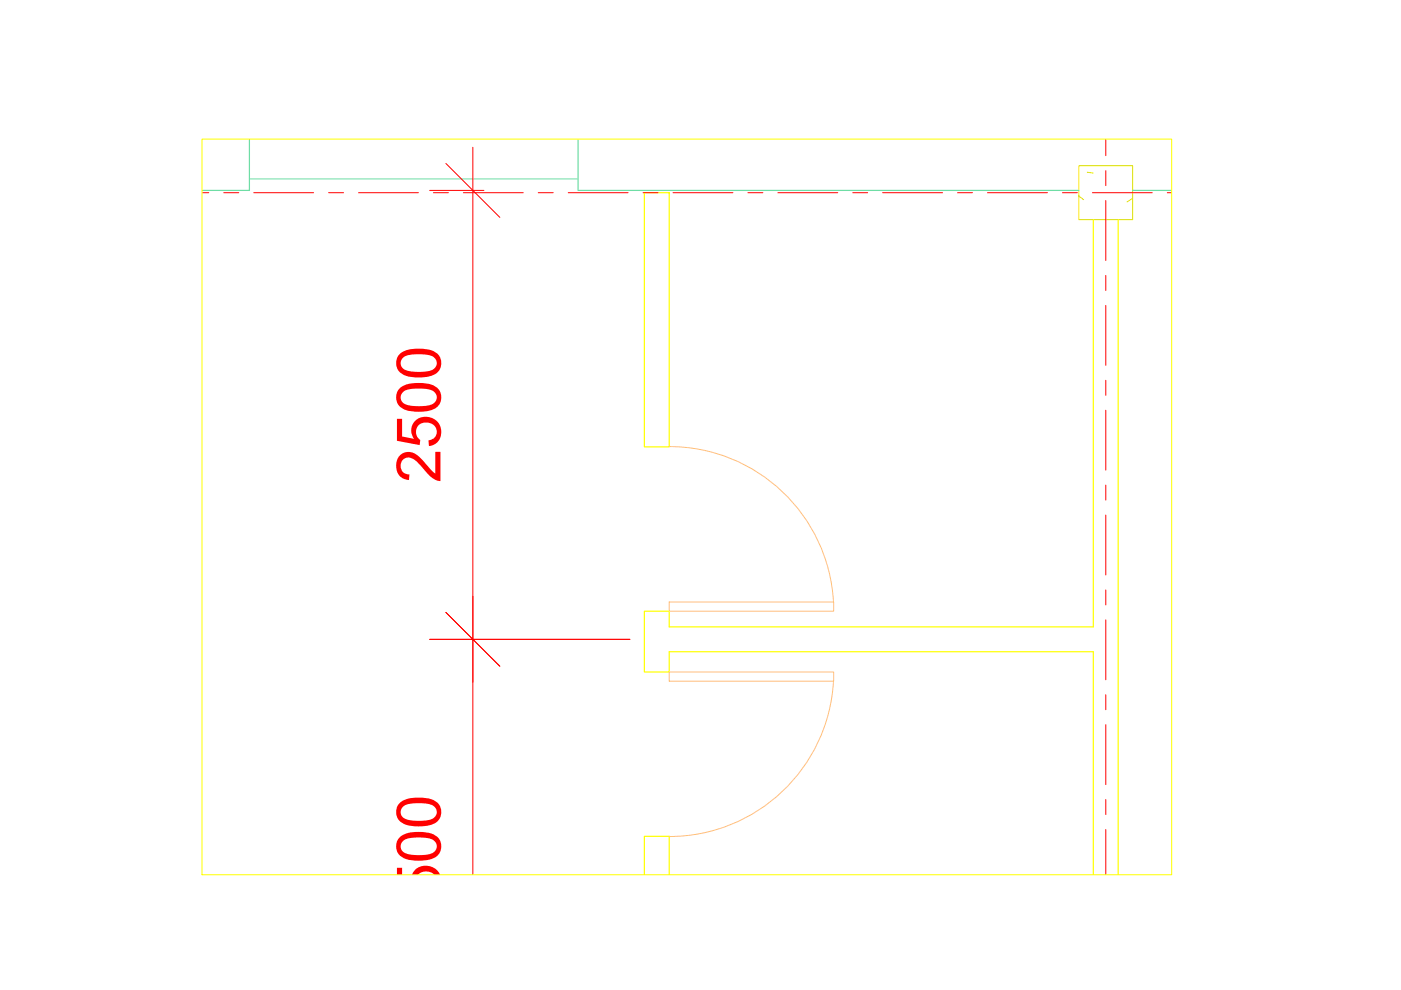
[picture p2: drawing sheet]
<svg xmlns="http://www.w3.org/2000/svg" width="297mm" height="210mm" viewBox="0 0 297 210" stroke-linecap="round" stroke-linejoin="round" font-family="sans-serif">
<defs><g id="words">
<g font-size="13.1" fill="#f00">
<text x="93.4" y="102.4" transform="rotate(-90 93.4 102.4)">2500</text>
<text x="93.4" y="197.6" transform="rotate(-90 93.4 197.6)">2500</text>
</g>
</g></defs>
<!-- layer: S-COLS -->
<path d="M228.7 35.1h11.4v11.5h-11.4zM230.5 36.5l1.3 .2M228.7 41.6l1.1 .7M240 42.1l-1 .7" fill="none" stroke="#dd0" stroke-width=".21"/>
<!-- layer: A-WALL -->
<path d="M52.9 29.5v10.9h-10.1M122.6 29.5v10.9h106.1M240.1 40.4h8.3" fill="none" stroke="#6edda5" stroke-width=".25"/>
<!-- layer: I-WALL -->
<path d="M136.6 40.9h5.3v53.8h-5.3zM231.8 46.6v86.3h-89.9v-3.3h-5.3v12.9h5.3v-4.3h89.9v47.2M237.1 46.6v138.8M136.6 185.4v-8.1h5.3v8.1" fill="none" stroke="#ff0" stroke-width=".25"/>
<!-- layer: A-DOOR -->
<path d="M141.9 94.7a34.9 34.9 0 0 1 34.8 32.9M141.9 127.6h34.8v2h-34.8zM141.9 142.5h34.8v1.9h-34.8zM176.7 144.4a34.9 34.9 0 0 1-34.8 33" fill="none" stroke="#ffbf7f" stroke-width=".21"/>
<!-- layer: A-WALL -->
<path d="M52.9 37.9h69.7" fill="none" stroke="#6edda5" stroke-width=".21"/>
<!-- layer: S-GRID -->
<g fill="none" stroke="#f00" stroke-width=".21">
<path d="M234.4 29.5v3.5M234.4 36.2v3.2M42.8 40.9h1.5M47.4 40.9h3.2M53.8 40.9h12.7M69.7 40.9h3.1M76 40.9h12.7M91.9 40.9h3.2M98.2 40.9h12.7M114.1 40.9h3.2M120.5 40.9h12.7M136.3 40.9h3.2"/>
<path d="M142.7 40.9h12.7M158.6 40.9h3.1M164.9 40.9h12.7M180.8 40.9h3.2M187.1 40.9h12.7M203 40.9h3.2M209.4 40.9h12.7M225.3 40.9h3.1M231.6 40.9h12.7M234.4 42.5v12.7M234.4 58.4v3.2M247.5 40.9h.9"/>
<path d="M234.4 64.8v12.7M234.4 80.6v3.2M234.4 87v12.7M234.4 102.9v3.1M234.4 109.2v12.7M234.4 125.1v3.2M234.4 131.4v12.7M234.4 147.3v3.2M234.4 153.7v12.7M234.4 169.5v3.2M234.4 175.9v9.5"/>
</g>
<!-- layer: A-ANNO-DIMS -->
<path d="M100.3 31.2v154.2M91.1 40.4h11.5M91.1 135.6h42.4" fill="none" stroke="#f00" stroke-width=".21"/>
<!-- layer: 0 -->
<path d="M94.5 34.7l11.5 11.4M94.5 129.8l11.5 11.5" fill="none" stroke="#f00" stroke-width=".21"/>
<!-- layer: A-ANNO-DIMS -->
<g fill="#fff" stroke="#fff" stroke-width=".21">
<path d="M83.1 165l11.4 20.4v-20.4zM83.1 165l11.4 20.4h-11.4z"/>
<path d="M83.1 69.8v36.3h11.4zM83.1 69.8h11.4v36.3z"/>
</g>
<!-- layer: I-WALL -->
<path d="M42.8 29.5h205.6v156h-205.6z" fill="none" stroke="#ff0" stroke-width=".21"/>
<use href="#words"/>
</svg>
